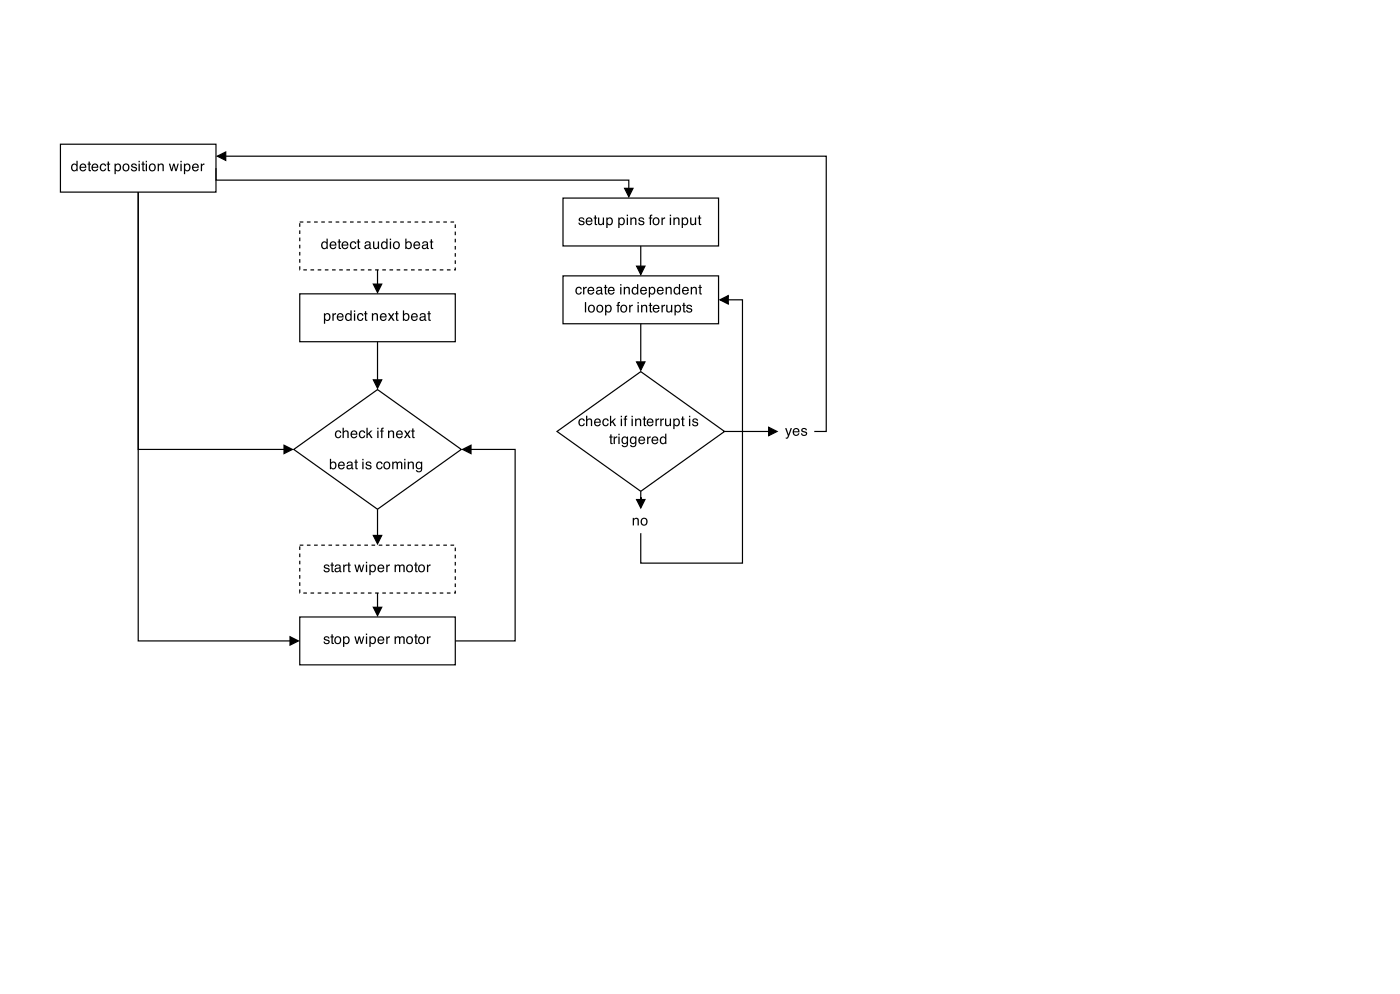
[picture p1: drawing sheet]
<svg xmlns="http://www.w3.org/2000/svg" width="226mm" height="161mm" viewBox="0 0 226 161" stroke-linecap="round" stroke-linejoin="round" font-family="sans-serif">
<g fill="none" stroke="#000" stroke-width=".19">
<path d="M9.8 23.3h25.1v7.7h-25.1zM34.9 27.2v1.9h66.7v1.3M90.9 32h25.2v7.7h-25.2zM100.9 30.4h1.3l-.6 1.4zM103.5 39.7v3.3M48.4 47.4h25.1v7.8h-25.1zM60.3 45.9h1.4l-.7 1.3zM61 43.6v2.3M61 55.2v6.1M90.9 44.5h25.2v7.8h-25.2zM102.8 43h1.4l-.7 1.3zM102.8 58.4h1.4l-.7 1.4z"/>
<path d="M103.5 52.3v6.1M116.3 48.4l1.3-.7v1.4zM117.6 48.4h2.3v42.5h-16.4v-4.8M45.9 71.9l1.3 .7-1.3 .7zM45.9 72.6h-23.6v-41.6v72.5h24.5M47.4 72.6l13.6-9.7 13.5 9.7-13.5 9.6zM60.3 61.3h1.4l-.7 1.4zM74.7 72.6l1.4-.7v1.4zM76.1 72.6h7.1v30.9h-9.7M90 69.7l13.5-9.7 13.5 9.7-13.5 9.6zM48.4 99.6h25.1v7.8h-25.1zM60.3 86.5h1.4l-.7 1.3z"/>
<path d="M60.3 98.1h1.4l-.7 1.3zM61 82.2v4.3M61 95.8v2.3M46.8 102.8l1.4 .7-1.4 .7z"/>
</g>
<g fill="#000">
<path d="M11.8 26.7a.42 .42 0 0 0-.1 .6 .42 .42 0 0 0 .6 .1l.1-.4a.35 .35 0 0 0-.5-.4zM11.7 26.5l.4-.1 .2 .2v-.6h.2v1.6h-.1v-.1a.53 .53 0 0 1-.7 .1 .53 .53 0 0 1-.2-.7zM13 26.6a.56 .56 0 0 1 .7-.1 .56 .56 0 0 1 .2 .6h-.8a.35 .35 0 0 0 .2 .4 .35 .35 0 0 0 .4-.2h.2a.59 .59 0 0 1-.8 .3 .59 .59 0 0 1-.2-.9zM13.2 26.7l-.1 .2h.6v-.2a.33 .33 0 0 0-.5 0zM14.3 26.1h.2v.3h.2v.2h-.2v.8l.2 .1v.1h-.3l-.1-.1v-.9h-.2v-.2h.2zM14.9 26.6a.56 .56 0 0 1 .7-.1 .56 .56 0 0 1 .3 .6h-.9a.35 .35 0 0 0 .2 .4 .35 .35 0 0 0 .5-.2h.2a.59 .59 0 0 1-.9 .3 .59 .59 0 0 1-.2-.9zM15.1 26.7l-.1 .2h.7l-.1-.2a.33 .33 0 0 0-.5 0zM16.3 26.6l.4-.2a.44 .44 0 0 1 .4 .4h-.2v-.2a.43 .43 0 0 0-.6 .4 .43 .43 0 0 0 .5 .5l.1-.3h.2a.57 .57 0 0 1-.8 .4 .57 .57 0 0 1-.1-.9zM17.4 26.1h.2v.3h.2v.2h-.2v.8l.2 .1v.1h-.3l-.1-.1v-.9h-.2v-.2h.2zM18.8 26.6a.47 .47 0 0 0-.1 .6 .47 .47 0 0 0 .5 .3 .46 .46 0 0 0 .2-.6 .46 .46 0 0 0-.6-.3zM18.5 26.4h.2v.2a.54 .54 0 0 1 .7-.1 .54 .54 0 0 1 .1 .7 .47 .47 0 0 1-.3 .5 .47 .47 0 0 1-.5-.2v.6h-.2zM20.1 26.7a.42 .42 0 0 0-.1 .6 .42 .42 0 0 0 .6 .1 .42 .42 0 0 0 .1-.6 .42 .42 0 0 0-.6-.1zM19.9 26.6a.59 .59 0 0 1 .9 .1 .59 .59 0 0 1-.1 .8 .59 .59 0 0 1-.9-.1v-.5zM21.3 26.5l.3-.1 .3 .1 .2 .3h-.2a.26 .26 0 0 0-.3-.2 .26 .26 0 0 0-.2 .2l.1 .1a.58 .58 0 0 1 .6 .5 .53 .53 0 0 1-.5 .3 .53 .53 0 0 1-.5-.4h.2a.29 .29 0 0 0 .3 .2 .29 .29 0 0 0 .3-.3 .58 .58 0 0 1-.7-.6zM22.4 26.4h.2v1.2h-.2zM22.4 26h.2v.2h-.2zM23 26.1h.2v.3h.2v.2h-.2v.8l.2 .1v.1h-.3l-.1-.1v-.9h-.2v-.2h.2zM23.5 26.4h.2v1.2h-.2zM23.5 26h.2v.2h-.2zM24.3 26.7a.42 .42 0 0 0 0 .6 .42 .42 0 0 0 .6 .1 .42 .42 0 0 0 0-.6 .42 .42 0 0 0-.6-.1zM24.2 26.6a.59 .59 0 0 1 .8 .1 .59 .59 0 0 1-.1 .8 .59 .59 0 0 1-.8-.1v-.5zM25.5 26.4h.2v.2a.43 .43 0 0 1 .5-.2 .43 .43 0 0 1 .3 .5v.7h-.3v-.7a.3 .3 0 0 0-.3-.3 .3 .3 0 0 0-.2 .4v.6h-.2zM27.3 26.4h.2l.2 1 .3-1h.2l.2 1 .3-1h.2l-.4 1.2h-.2l-.2-.9-.3 .9h-.2zM29.1 26.4h.2v1.2h-.2zM29.1 26h.2v.2h-.2zM30.1 26.6a.47 .47 0 0 0-.2 .6 .47 .47 0 0 0 .5 .3 .46 .46 0 0 0 .2-.6 .46 .46 0 0 0-.5-.3zM29.7 26.4h.2v.2a.54 .54 0 0 1 .7-.1 .54 .54 0 0 1 .1 .7 .47 .47 0 0 1-.3 .5 .47 .47 0 0 1-.5-.2v.6h-.2zM31.2 26.6a.56 .56 0 0 1 .6-.1 .56 .56 0 0 1 .3 .6h-.9a.35 .35 0 0 0 .3 .4 .35 .35 0 0 0 .4-.2h.2a.59 .59 0 0 1-.9 .3 .59 .59 0 0 1-.1-.9zM31.3 26.7l-.1 .2h.7l-.1-.2a.33 .33 0 0 0-.5 0zM32.4 26.4h.2v.2l.4-.2v.2l-.3 .2-.1 .8h-.2z" fill-rule="evenodd"/>
<path d="M52.2 39.3a.42 .42 0 0 0-.1 .5 .42 .42 0 0 0 .6 .1v-.3a.35 .35 0 0 0-.4-.4zM52.1 39.1l.4-.1 .2 .1v-.6h.2v1.7h-.1v-.2a.53 .53 0 0 1-.8 .1 .53 .53 0 0 1-.1-.6zM53.4 39.1a.56 .56 0 0 1 .7-.1 .56 .56 0 0 1 .2 .7h-.8a.35 .35 0 0 0 .2 .4 .35 .35 0 0 0 .4-.3h.2a.59 .59 0 0 1-.8 .4 .59 .59 0 0 1-.2-.9zM53.6 39.2l-.1 .3h.6v-.2a.33 .33 0 0 0-.5-.1zM54.7 38.6h.2v.4h.2v.2h-.2v.7l.2 .1v.2h-.3l-.1-.1v-.9h-.2v-.2h.2zM55.3 39.1a.56 .56 0 0 1 .7-.1 .56 .56 0 0 1 .3 .7h-.9a.35 .35 0 0 0 .2 .4 .35 .35 0 0 0 .5-.3h.2a.59 .59 0 0 1-.9 .4 .59 .59 0 0 1-.2-.9zM55.5 39.2l-.1 .3h.7l-.1-.2a.33 .33 0 0 0-.5-.1zM56.7 39.1l.4-.1a.44 .44 0 0 1 .4 .4h-.2v-.2a.43 .43 0 0 0-.6 .4 .43 .43 0 0 0 .5 .4l.1-.2h.2a.57 .57 0 0 1-.8 .3 .57 .57 0 0 1-.1-.8zM57.8 38.6h.2v.4h.2v.2h-.2v.7l.2 .1v.2h-.3l-.1-.1v-.9h-.2v-.2h.2zM59.1 39.8v.1a.31 .31 0 0 0 .4 .1 .31 .31 0 0 0 .1-.4zM59.1 39h.3a.39 .39 0 0 1 .5 .3v.7l.1 .1-.1 .1a.34 .34 0 0 0-.5 0 .37 .37 0 0 1-.5-.2 .37 .37 0 0 1 .3-.5l.4-.1a.28 .28 0 0 0-.2-.3 .28 .28 0 0 0-.3 .3h-.2zM60.3 39h.2v.9l.2 .2a.39 .39 0 0 0 .3-.5v-.6h.2v1.2h-.2v-.2a.42 .42 0 0 1-.4 .2 .42 .42 0 0 1-.3-.4zM61.8 39.3a.42 .42 0 0 0-.1 .5 .42 .42 0 0 0 .6 .1l.1-.3a.35 .35 0 0 0-.5-.4zM61.8 39.1l.4-.1 .2 .1v-.6h.2v1.7h-.2v-.2a.53 .53 0 0 1-.7 .1 .53 .53 0 0 1-.2-.6zM63 39h.2v1.2h-.2zM63 38.5h.2v.3h-.2zM63.8 39.3a.42 .42 0 0 0-.1 .6 .42 .42 0 0 0 .6 0 .42 .42 0 0 0 0-.6 .42 .42 0 0 0-.5 0zM63.6 39.1a.59 .59 0 0 1 .9 .1 .59 .59 0 0 1-.1 .9 .59 .59 0 0 1-.9-.1v-.6zM65.5 38.5h.2v.6a.53 .53 0 0 1 .7 0 .53 .53 0 0 1 .1 .7 .48 .48 0 0 1-.3 .4 .48 .48 0 0 1-.6-.2v.2h-.1zM65.8 39.2a.42 .42 0 0 0-.1 .6 .42 .42 0 0 0 .5 .1 .42 .42 0 0 0 .1-.5 .42 .42 0 0 0-.5-.2zM66.9 39.1a.56 .56 0 0 1 .7-.1 .56 .56 0 0 1 .3 .7h-.9a.35 .35 0 0 0 .2 .4 .35 .35 0 0 0 .5-.3h.2a.59 .59 0 0 1-.9 .4 .59 .59 0 0 1-.2-.9zM67.1 39.2l-.1 .3h.7l-.1-.2a.33 .33 0 0 0-.5-.1zM68.4 39.8l-.1 .1a.31 .31 0 0 0 .5 .1 .31 .31 0 0 0 .1-.4zM68.3 39h.4a.39 .39 0 0 1 .4 .3v.7l.2 .1-.1 .1a.34 .34 0 0 0-.6 0 .37 .37 0 0 1-.5-.2 .37 .37 0 0 1 .4-.5l.4-.1a.28 .28 0 0 0-.2-.3 .28 .28 0 0 0-.3 .3h-.2zM69.6 38.6h.2v.4h.2v.2h-.2v.7l.2 .1v.2h-.3l-.1-.1v-.9h-.2v-.2h.2z" fill-rule="evenodd"/>
<path d="M93.6 35.2l.3-.1 .3 .1 .2 .3h-.2a.26 .26 0 0 0-.3-.2 .26 .26 0 0 0-.2 .2v.1a.58 .58 0 0 1 .7 .5 .53 .53 0 0 1-.5 .3 .53 .53 0 0 1-.5-.4h.2a.29 .29 0 0 0 .3 .2 .29 .29 0 0 0 .3-.3 .58 .58 0 0 1-.7-.6zM94.8 35.3a.56 .56 0 0 1 .6-.1 .56 .56 0 0 1 .3 .6h-.9a.35 .35 0 0 0 .3 .4 .35 .35 0 0 0 .4-.2h.2a.59 .59 0 0 1-.9 .3 .59 .59 0 0 1-.1-.9zM94.9 35.4l-.1 .2h.7l-.1-.2a.33 .33 0 0 0-.5 0zM96.1 34.8h.2v.3h.2v.2h-.2v.8l.2 .1v.1h-.3l-.1-.1v-.9h-.2v-.2h.2zM96.6 35.1h.2v.9l.2 .2a.39 .39 0 0 0 .4-.5v-.6h.2v1.2h-.2v-.1a.42 .42 0 0 1-.5 .2 .42 .42 0 0 1-.3-.5zM98.3 35.3a.47 .47 0 0 0-.2 .6 .47 .47 0 0 0 .5 .3 .46 .46 0 0 0 .2-.6 .46 .46 0 0 0-.5-.3zM97.9 35.1h.2v.2a.54 .54 0 0 1 .8-.1 .54 .54 0 0 1 .1 .7 .47 .47 0 0 1-.4 .5 .47 .47 0 0 1-.5-.2v.6h-.2zM100.2 35.3a.47 .47 0 0 0-.1 .6 .47 .47 0 0 0 .4 .3 .46 .46 0 0 0 .2-.6 .46 .46 0 0 0-.5-.3zM99.9 35.1h.2v.2a.54 .54 0 0 1 .7-.1 .54 .54 0 0 1 .1 .7 .47 .47 0 0 1-.3 .5 .47 .47 0 0 1-.5-.2v.6h-.2zM101.2 35.1h.2v1.2h-.2zM101.2 34.7h.2v.2h-.2zM101.8 35.1h.2v.2a.43 .43 0 0 1 .5-.2 .43 .43 0 0 1 .3 .5v.7h-.2v-.7a.3 .3 0 0 0-.4-.3 .3 .3 0 0 0-.2 .4v.6h-.2zM103.2 35.2l.4-.1 .3 .1 .2 .3h-.2a.26 .26 0 0 0-.3-.2 .26 .26 0 0 0-.2 .2v.1a.58 .58 0 0 1 .7 .5 .53 .53 0 0 1-.6 .3 .53 .53 0 0 1-.4-.4h.2a.29 .29 0 0 0 .3 .2 .29 .29 0 0 0 .3-.3h-.1a.58 .58 0 0 1-.6-.6zM105 34.8l.4-.1v.1l-.2 .2v.1h.2v.2h-.2v1h-.2v-1h-.2v-.2h.2zM105.7 35.4a.42 .42 0 0 0-.1 .6 .42 .42 0 0 0 .6 .1 .42 .42 0 0 0 .1-.6 .42 .42 0 0 0-.6-.1zM105.6 35.3a.59 .59 0 0 1 .8 0 .59 .59 0 0 1-.1 .9 .59 .59 0 0 1-.8-.1l-.1-.5zM106.8 35.1h.2v.2l.4-.2v.2l-.3 .2-.1 .8h-.2zM108.2 35.1h.2v1.2h-.2zM108.2 34.7h.2v.2h-.2zM108.8 35.1h.2v.2a.43 .43 0 0 1 .5-.2 .43 .43 0 0 1 .3 .5v.7h-.2v-.7a.3 .3 0 0 0-.4-.3 .3 .3 0 0 0-.2 .4v.6h-.2zM110.5 35.3a.47 .47 0 0 0-.2 .6 .47 .47 0 0 0 .5 .3 .46 .46 0 0 0 .2-.6 .46 .46 0 0 0-.5-.3zM110.1 35.1h.2v.2a.54 .54 0 0 1 .7-.1 .54 .54 0 0 1 .2 .7 .47 .47 0 0 1-.4 .5 .47 .47 0 0 1-.5-.2v.6h-.2zM111.5 35.1h.2v.9l.2 .2a.39 .39 0 0 0 .3-.5v-.6h.2v1.2h-.1v-.1a.42 .42 0 0 1-.5 .2 .42 .42 0 0 1-.3-.5zM112.9 34.8h.2v.3h.2v.2h-.2v.8l.2 .1v.1h-.3l-.1-.1v-.9h-.2v-.2h.2z" fill-rule="evenodd"/>
<path d="M52.7 50.8a.47 .47 0 0 0-.2 .5 .47 .47 0 0 0 .5 .3 .46 .46 0 0 0 .2-.5 .46 .46 0 0 0-.5-.3zM52.3 50.6h.2v.2a.54 .54 0 0 1 .7-.1 .54 .54 0 0 1 .2 .7 .47 .47 0 0 1-.4 .4 .47 .47 0 0 1-.5-.1v.6h-.2zM53.7 50.6h.2v.2l.4-.2v.2l-.4 .2v.8h-.2zM54.6 50.7a.56 .56 0 0 1 .6-.1 .56 .56 0 0 1 .3 .7h-.9a.35 .35 0 0 0 .3 .4 .35 .35 0 0 0 .4-.3h.2a.59 .59 0 0 1-.9 .4 .59 .59 0 0 1-.1-.9zM54.7 50.8l-.1 .3h.7l-.1-.2a.33 .33 0 0 0-.5-.1zM56 50.9a.42 .42 0 0 0-.1 .5 .42 .42 0 0 0 .6 .1l.1-.3a.35 .35 0 0 0-.5-.4zM56 50.6h.4l.2 .1v-.6h.2v1.7h-.2v-.2a.53 .53 0 0 1-.7 .1 .53 .53 0 0 1-.2-.7zM57.2 50.6h.2v1.2h-.2zM57.2 50.1h.2v.3h-.2zM57.8 50.7l.4-.2a.44 .44 0 0 1 .5 .5h-.2l-.1-.2a.43 .43 0 0 0-.5 .4 .43 .43 0 0 0 .4 .4l.2-.2h.2a.57 .57 0 0 1-.8 .3 .57 .57 0 0 1-.2-.8zM58.9 50.2h.3v.4h.1v.2h-.1v.7l.1 .1v.2h-.2l-.1-.1-.1-.9h-.1v-.2h.1zM60.1 50.6h.2v.2a.43 .43 0 0 1 .5-.2 .43 .43 0 0 1 .3 .4v.8h-.3v-.8a.3 .3 0 0 0-.3-.2 .3 .3 0 0 0-.2 .4v.6h-.2zM61.5 50.7a.56 .56 0 0 1 .7-.1 .56 .56 0 0 1 .3 .7h-.9a.35 .35 0 0 0 .2 .4 .35 .35 0 0 0 .4-.3h.2a.59 .59 0 0 1-.8 .4 .59 .59 0 0 1-.2-.9zM61.7 50.8l-.1 .3h.6v-.2a.33 .33 0 0 0-.5-.1zM62.7 50.6h.2l.3 .4 .3-.4h.2l-.4 .6 .4 .6h-.2l-.3-.5-.3 .5h-.3l.5-.6zM64 50.2h.2v.4h.2v.2h-.2v.7l.2 .1v.2h-.3l-.1-.1v-.9h-.2v-.2h.2zM65.1 50.1h.2v.6a.53 .53 0 0 1 .7 0 .53 .53 0 0 1 .1 .6 .48 .48 0 0 1-.3 .5 .48 .48 0 0 1-.5-.2v.2h-.2zM65.4 50.8a.42 .42 0 0 0-.1 .6 .42 .42 0 0 0 .6 .1 .42 .42 0 0 0 0-.6 .42 .42 0 0 0-.5-.1zM66.5 50.7a.56 .56 0 0 1 .7-.1 .56 .56 0 0 1 .3 .7h-.9a.35 .35 0 0 0 .3 .4 .35 .35 0 0 0 .4-.3h.2a.59 .59 0 0 1-.9 .4 .59 .59 0 0 1-.2-.9zM66.7 50.8l-.1 .3h.7l-.1-.2a.33 .33 0 0 0-.5-.1zM68 51.4v.1a.31 .31 0 0 0 .4 .1 .31 .31 0 0 0 .1-.4zM67.9 50.6h.4a.39 .39 0 0 1 .5 .3v.7l.1 .1-.1 .1a.34 .34 0 0 0-.5 0 .37 .37 0 0 1-.6-.3 .37 .37 0 0 1 .4-.4l.4-.1a.28 .28 0 0 0-.2-.3 .28 .28 0 0 0-.3 .3h-.2zM69.2 50.2h.2v.4h.2v.2h-.2v.7l.2 .1v.2h-.3l-.1-.1v-.9h-.2v-.2h.2z" fill-rule="evenodd"/>
<path d="M93.1 46.5l.4-.2a.44 .44 0 0 1 .5 .4h-.2l-.1-.1a.43 .43 0 0 0-.6 .3 .43 .43 0 0 0 .5 .5l.2-.3h.2a.57 .57 0 0 1-.8 .4 .57 .57 0 0 1-.2-.9zM94.2 46.3h.2v.2l.4-.2v.2l-.4 .2v.8h-.2zM95 46.5a.56 .56 0 0 1 .7-.1 .56 .56 0 0 1 .3 .6h-.9a.35 .35 0 0 0 .3 .4 .35 .35 0 0 0 .4-.2h.2a.59 .59 0 0 1-.9 .3 .59 .59 0 0 1-.1-.9zM95.2 46.6l-.1 .2h.7l-.1-.2a.33 .33 0 0 0-.5 0zM96.5 47.1v.1a.31 .31 0 0 0 .4 .2 .31 .31 0 0 0 .1-.4zM96.5 46.4l.3-.1a.39 .39 0 0 1 .5 .3v.8h.1l-.1 .2a.34 .34 0 0 0-.5 0 .37 .37 0 0 1-.5-.3 .37 .37 0 0 1 .3-.4l.4-.1a.28 .28 0 0 0-.2-.3 .28 .28 0 0 0-.3 .2h-.2zM97.7 46h.2v.3h.2v.2h-.2v.8l.2 .1v.1h-.3l-.1-.1v-.9h-.2v-.2h.2zM98.3 46.5a.56 .56 0 0 1 .7-.1 .56 .56 0 0 1 .3 .6h-.9a.35 .35 0 0 0 .2 .4 .35 .35 0 0 0 .5-.2h.2a.59 .59 0 0 1-.9 .3 .59 .59 0 0 1-.2-.9zM98.5 46.6l-.1 .2h.7l-.1-.2a.33 .33 0 0 0-.5 0zM100.2 46.3h.2v1.2h-.2zM100.2 45.9h.2v.2h-.2zM100.7 46.3h.2v.2a.43 .43 0 0 1 .5-.2 .43 .43 0 0 1 .3 .5v.7h-.2v-.7a.3 .3 0 0 0-.3-.3 .3 .3 0 0 0-.2 .4v.6h-.3zM102.3 46.6a.42 .42 0 0 0-.1 .6 .42 .42 0 0 0 .6 .1l.1-.4a.35 .35 0 0 0-.5-.4zM102.3 46.4l.4-.1 .2 .2v-.6h.2v1.6h-.2v-.1a.53 .53 0 0 1-.7 .1 .53 .53 0 0 1-.2-.7zM103.5 46.5a.56 .56 0 0 1 .7-.1 .56 .56 0 0 1 .3 .6h-.9a.35 .35 0 0 0 .3 .4 .35 .35 0 0 0 .4-.2h.2a.59 .59 0 0 1-.9 .3 .59 .59 0 0 1-.1-.9zM103.7 46.6l-.1 .2h.7l-.1-.2a.33 .33 0 0 0-.5 0zM105.1 46.5a.47 .47 0 0 0-.1 .6 .47 .47 0 0 0 .4 .3 .46 .46 0 0 0 .3-.6 .46 .46 0 0 0-.6-.3zM104.8 46.3h.2v.2a.54 .54 0 0 1 .7-.1 .54 .54 0 0 1 .1 .8 .47 .47 0 0 1-.3 .4 .47 .47 0 0 1-.5-.2v.6h-.2zM106.3 46.5a.56 .56 0 0 1 .6-.1 .56 .56 0 0 1 .3 .6h-.9a.35 .35 0 0 0 .3 .4 .35 .35 0 0 0 .4-.2h.2a.59 .59 0 0 1-.9 .3 .59 .59 0 0 1-.1-.9zM106.4 46.6l-.1 .2h.7l-.1-.2a.33 .33 0 0 0-.5 0zM107.5 46.3h.2v.2a.43 .43 0 0 1 .5-.2 .43 .43 0 0 1 .3 .5v.7h-.2v-.7a.3 .3 0 0 0-.4-.3 .3 .3 0 0 0-.2 .4v.6h-.2zM109.1 46.6a.42 .42 0 0 0-.1 .6 .42 .42 0 0 0 .6 .1l.1-.4a.35 .35 0 0 0-.5-.4zM109 46.4l.4-.1 .3 .2v-.6h.2v1.6h-.2v-.1a.53 .53 0 0 1-.7 .1 .53 .53 0 0 1-.2-.7zM110.3 46.5a.56 .56 0 0 1 .7-.1 .56 .56 0 0 1 .3 .6h-.9a.35 .35 0 0 0 .2 .4 .35 .35 0 0 0 .4-.2h.2a.59 .59 0 0 1-.8 .3 .59 .59 0 0 1-.2-.9zM110.5 46.6l-.1 .2h.6v-.2a.33 .33 0 0 0-.5 0zM111.6 46.3h.2v.2a.43 .43 0 0 1 .5-.2 .43 .43 0 0 1 .3 .5v.7h-.2v-.7a.3 .3 0 0 0-.4-.3 .3 .3 0 0 0-.2 .4v.6h-.2zM113 46h.2v.3h.2v.2h-.2v.8l.2 .1v.1h-.3l-.1-.1v-.9h-.2v-.2h.2z" fill-rule="evenodd"/>
<path d="M94.5 48.8h.2v1.6h-.2zM95.3 49.5a.42 .42 0 0 0-.1 .6 .42 .42 0 0 0 .6 .1 .42 .42 0 0 0 .1-.6 .42 .42 0 0 0-.6-.1zM95.1 49.4a.59 .59 0 0 1 .9 .1 .59 .59 0 0 1-.1 .8 .59 .59 0 0 1-.9-.1v-.5zM96.6 49.5a.42 .42 0 0 0-.1 .6 .42 .42 0 0 0 .7 .1 .42 .42 0 0 0 0-.6 .42 .42 0 0 0-.6-.1zM96.5 49.4a.59 .59 0 0 1 .8 .1 .59 .59 0 0 1-.1 .8 .59 .59 0 0 1-.8-.1l-.1-.5zM98.1 49.4a.47 .47 0 0 0-.2 .6 .47 .47 0 0 0 .5 .3 .46 .46 0 0 0 .2-.6 .46 .46 0 0 0-.5-.3zM97.7 49.2h.2v.2a.54 .54 0 0 1 .8-.1 .54 .54 0 0 1 .1 .8 .47 .47 0 0 1-.4 .4 .47 .47 0 0 1-.5-.2v.6h-.2zM99.8 48.9l.3-.1v.1l-.2 .2v.1h.2v.2h-.2v1h-.2v-1h-.1v-.2h.1zM100.5 49.5a.42 .42 0 0 0-.1 .6 .42 .42 0 0 0 .6 .1 .42 .42 0 0 0 .1-.6 .42 .42 0 0 0-.6-.1zM100.3 49.4a.59 .59 0 0 1 .9 .1 .59 .59 0 0 1-.1 .8 .59 .59 0 0 1-.9-.1v-.5zM101.6 49.2h.2v.2l.4-.2v.2l-.4 .2v.8h-.2zM103 49.2h.2v1.2h-.2zM103 48.8h.2v.2h-.2zM103.6 49.2h.1v.2a.43 .43 0 0 1 .5-.2 .43 .43 0 0 1 .3 .5v.7h-.2v-.7a.3 .3 0 0 0-.3-.3 .3 .3 0 0 0-.2 .4v.6h-.2zM104.9 48.9h.3v.3h.1v.2h-.1v.8l.1 .1v.1h-.2l-.1-.1-.1-.9h-.1v-.2h.1zM105.6 49.4a.56 .56 0 0 1 .7-.1 .56 .56 0 0 1 .2 .6h-.9a.35 .35 0 0 0 .3 .4 .35 .35 0 0 0 .4-.2h.2a.59 .59 0 0 1-.8 .3 .59 .59 0 0 1-.2-.9zM105.7 49.5l-.1 .2h.7v-.2a.33 .33 0 0 0-.6 0zM106.8 49.2h.2v.2l.4-.2v.2l-.3 .2-.1 .8h-.2zM107.6 49.2h.2v.9l.2 .2a.39 .39 0 0 0 .4-.5v-.6h.2v1.2h-.2v-.1a.42 .42 0 0 1-.5 .2 .42 .42 0 0 1-.3-.4zM109.3 49.4a.47 .47 0 0 0-.2 .6 .47 .47 0 0 0 .5 .3 .46 .46 0 0 0 .2-.6 .46 .46 0 0 0-.5-.3zM108.9 49.2h.2v.2a.54 .54 0 0 1 .8-.1 .54 .54 0 0 1 .1 .8 .47 .47 0 0 1-.3 .4 .47 .47 0 0 1-.5-.2v.6h-.3zM110.4 48.9h.2v.3h.2v.2h-.2v.8l.2 .1v.1h-.3l-.1-.1v-.9h-.2v-.2h.2zM111 49.3l.3-.1 .3 .1 .2 .3h-.2a.26 .26 0 0 0-.3-.2 .26 .26 0 0 0-.2 .2v.1a.58 .58 0 0 1 .7 .5 .53 .53 0 0 1-.6 .3 .53 .53 0 0 1-.4-.4h.2a.29 .29 0 0 0 .3 .2 .29 .29 0 0 0 .3-.3 .58 .58 0 0 1-.7-.6z" fill-rule="evenodd"/>
<path d="M53.3 74.1h.2v.6a.53 .53 0 0 1 .7-.1 .53 .53 0 0 1 .1 .7 .48 .48 0 0 1-.3 .5 .48 .48 0 0 1-.5-.2v.2h-.2zM53.6 74.8a.42 .42 0 0 0-.1 .6 .42 .42 0 0 0 .6 .1 .42 .42 0 0 0 0-.6 .42 .42 0 0 0-.5-.1zM54.7 74.7a.56 .56 0 0 1 .7-.1 .56 .56 0 0 1 .3 .6h-.9a.35 .35 0 0 0 .3 .4 .35 .35 0 0 0 .4-.2h.2a.59 .59 0 0 1-.9 .3 .59 .59 0 0 1-.1-.9zM54.9 74.8l-.1 .3h.7l-.1-.3a.33 .33 0 0 0-.5 0zM56.2 75.3v.1a.31 .31 0 0 0 .4 .2 .31 .31 0 0 0 .1-.4zM56.2 74.6l.3-.1a.39 .39 0 0 1 .5 .4v.7h.1l-.1 .2a.34 .34 0 0 0-.5 0 .37 .37 0 0 1-.5-.3 .37 .37 0 0 1 .3-.4l.4-.1a.28 .28 0 0 0-.2-.3 .28 .28 0 0 0-.3 .2h-.2zM57.4 74.2h.2v.4h.2v.1h-.2v.8l.2 .1v.2h-.3l-.1-.2v-.9h-.2v-.1h.2zM58.5 74.6h.2v1.2h-.2zM58.5 74.1h.2v.2h-.2zM59.2 74.6l.3-.1 .3 .1 .2 .3h-.2a.26 .26 0 0 0-.3-.2 .26 .26 0 0 0-.2 .2v.1a.58 .58 0 0 1 .7 .6 .53 .53 0 0 1-.6 .2 .53 .53 0 0 1-.4-.4h.2a.29 .29 0 0 0 .3 .2 .29 .29 0 0 0 .3-.2v-.1a.58 .58 0 0 1-.7-.6zM60.9 74.7l.4-.2a.44 .44 0 0 1 .5 .5h-.2l-.1-.2a.43 .43 0 0 0-.5 .3 .43 .43 0 0 0 .4 .5l.2-.3h.2a.57 .57 0 0 1-.8 .4 .57 .57 0 0 1-.2-.9zM62.2 74.8a.42 .42 0 0 0-.1 .6 .42 .42 0 0 0 .7 .1 .42 .42 0 0 0 0-.6 .42 .42 0 0 0-.6-.1zM62.1 74.7a.59 .59 0 0 1 .8 .1 .59 .59 0 0 1-.1 .8 .59 .59 0 0 1-.8-.1l-.1-.5zM63.4 74.6h.2v.1a.4 .4 0 0 1 .6 0 .4 .4 0 0 1 .5-.2 .4 .4 0 0 1 .3 .5v.8h-.2v-1l-.2-.1-.3 .2v.9h-.2l-.1-1-.3-.1-.1 .2v.9h-.2zM65.3 74.6h.2v1.2h-.2zM65.3 74.1h.2v.2h-.2zM65.9 74.6h.2v.1a.43 .43 0 0 1 .5-.2 .43 .43 0 0 1 .3 .5v.8h-.3v-.8a.3 .3 0 0 0-.3-.3 .3 .3 0 0 0-.2 .4v.7h-.2zM67.3 74.7l.3-.2 .4 .2v-.1h.2v1.1a.53 .53 0 0 1-.4 .6 .53 .53 0 0 1-.6-.4l.5 .2a.38 .38 0 0 0 .3-.5 .53 .53 0 0 1-.7 .1 .53 .53 0 0 1-.1-.7zM67.5 74.8a.44 .44 0 0 0-.2 .5 .44 .44 0 0 0 .5 .3 .44 .44 0 0 0 .2-.6 .44 .44 0 0 0-.5-.2z" fill-rule="evenodd"/>
<path d="M54.2 69.7l.4-.2a.44 .44 0 0 1 .5 .4h-.2l-.1-.2a.43 .43 0 0 0-.5 .4 .43 .43 0 0 0 .4 .5l.2-.3h.2a.57 .57 0 0 1-.8 .4 .57 .57 0 0 1-.1-.9zM55.3 69.1h.2v.6a.43 .43 0 0 1 .5-.2 .43 .43 0 0 1 .3 .5v.7h-.2v-.8l-.2-.2-.3 .2-.1 .8h-.2zM56.8 69.7a.56 .56 0 0 1 .7-.1 .56 .56 0 0 1 .2 .6h-.9a.35 .35 0 0 0 .3 .4 .35 .35 0 0 0 .4-.2h.2a.59 .59 0 0 1-.8 .3 .59 .59 0 0 1-.2-.9zM56.9 69.8l-.1 .2h.7v-.2a.33 .33 0 0 0-.6 0zM58.1 69.7l.4-.2a.44 .44 0 0 1 .5 .4h-.2l-.1-.2a.43 .43 0 0 0-.5 .4 .43 .43 0 0 0 .4 .5l.2-.3h.2a.57 .57 0 0 1-.8 .4 .57 .57 0 0 1-.2-.9zM59.2 69.1h.2v.9l.5-.5h.3l-.5 .5 .5 .7h-.3l-.3-.6-.2 .2v.4h-.2zM60.9 69.5h.2v1.2h-.2zM60.9 69.1h.2v.2h-.2zM61.6 69.2l.4-.1v.1l-.2 .2v.1h.2v.2h-.2v1h-.2v-1h-.2v-.2h.2zM62.7 69.5h.2v.2a.43 .43 0 0 1 .5-.2 .43 .43 0 0 1 .3 .5v.7h-.2v-.7a.3 .3 0 0 0-.4-.3 .3 .3 0 0 0-.2 .4v.6h-.2zM64.1 69.7a.56 .56 0 0 1 .7-.1 .56 .56 0 0 1 .3 .6h-.9a.35 .35 0 0 0 .2 .4 .35 .35 0 0 0 .4-.2h.2a.59 .59 0 0 1-.8 .3 .59 .59 0 0 1-.2-.9zM64.3 69.8l-.1 .2h.7l-.1-.2a.33 .33 0 0 0-.5 0zM65.3 69.5h.2l.3 .5 .3-.5h.2l-.4 .6 .5 .6h-.3l-.3-.4-.3 .4h-.3l.5-.6zM66.6 69.2h.2v.3h.2v.2h-.2v.8l.2 .1v.1h-.3l-.1-.1v-.9h-.2v-.2h.2z" fill-rule="evenodd"/>
<path d="M93.6 67.7l.4-.1a.44 .44 0 0 1 .5 .4h-.2l-.1-.2a.43 .43 0 0 0-.6 .4 .43 .43 0 0 0 .5 .4l.2-.2h.2a.57 .57 0 0 1-.9 .4 .57 .57 0 0 1-.1-.9zM94.7 67.1h.2v.7a.43 .43 0 0 1 .5-.2 .43 .43 0 0 1 .2 .4v.8h-.2v-.9l-.2-.2-.3 .3v.8h-.2zM96.1 67.7a.56 .56 0 0 1 .7-.1 .56 .56 0 0 1 .3 .7h-.9a.35 .35 0 0 0 .2 .4 .35 .35 0 0 0 .4-.3h.2a.59 .59 0 0 1-.8 .4 .59 .59 0 0 1-.2-.9zM96.3 67.8l-.1 .3h.6v-.2a.33 .33 0 0 0-.5-.1zM97.4 67.7l.4-.1a.44 .44 0 0 1 .5 .4h-.2l-.1-.2a.43 .43 0 0 0-.5 .4 .43 .43 0 0 0 .4 .4l.2-.2h.2a.57 .57 0 0 1-.8 .4 .57 .57 0 0 1-.1-.9zM98.5 67.1h.2v1l.5-.5h.3l-.5 .4 .5 .8h-.2l-.4-.6-.2 .2v.4h-.2zM100.3 67.6h.2v1.2h-.2zM100.3 67.1h.2v.3h-.2zM100.9 67.2l.4-.1v.2l-.2 .1v.2h.2v.2h-.2v1h-.2v-1h-.2v-.2h.2zM102 67.6h.2v1.2h-.2zM102 67.1h.2v.3h-.2zM102.6 67.6h.2v.2a.43 .43 0 0 1 .5-.2 .43 .43 0 0 1 .3 .4v.8h-.2v-.8a.3 .3 0 0 0-.4-.2 .3 .3 0 0 0-.2 .4v.6h-.2zM104 67.3h.2v.3h.2v.2h-.2v.8h.2v.2h-.3l-.1-.1v-.9h-.2v-.2h.2zM104.6 67.7a.56 .56 0 0 1 .7-.1 .56 .56 0 0 1 .3 .7h-.9a.35 .35 0 0 0 .2 .4 .35 .35 0 0 0 .4-.3h.2a.59 .59 0 0 1-.8 .4 .59 .59 0 0 1-.2-.9zM104.8 67.8l-.1 .3h.6v-.2a.33 .33 0 0 0-.5-.1zM105.9 67.6h.2v.2l.4-.2v.2l-.4 .2v.8h-.2zM106.6 67.6h.2v.2l.4-.2v.2l-.3 .2v.8h-.3zM107.4 67.6h.2v.9l.3 .2a.39 .39 0 0 0 .3-.5v-.6h.2v1.2h-.2v-.2a.42 .42 0 0 1-.5 .2 .42 .42 0 0 1-.3-.4zM109.1 67.8a.47 .47 0 0 0-.2 .5 .47 .47 0 0 0 .5 .3 .46 .46 0 0 0 .2-.5 .46 .46 0 0 0-.5-.3zM108.8 67.6h.2v.2a.54 .54 0 0 1 .7-.1 .54 .54 0 0 1 .1 .7 .47 .47 0 0 1-.3 .4 .47 .47 0 0 1-.5-.1v.6h-.2zM110.2 67.3h.2v.3h.2v.2h-.2v.8h.2v.2h-.3l-.1-.1v-.9h-.2v-.2h.2zM111.3 67.6h.2v1.2h-.2zM111.3 67.1h.2v.3h-.2zM111.9 67.7l.4-.1h.3l.1 .3h-.1a.26 .26 0 0 0-.3-.2 .26 .26 0 0 0-.3 .3h.1a.58 .58 0 0 1 .7 .6 .53 .53 0 0 1-.6 .2 .53 .53 0 0 1-.4-.4h.2a.29 .29 0 0 0 .3 .3 .29 .29 0 0 0 .3-.3h-.1a.58 .58 0 0 1-.6-.6z" fill-rule="evenodd"/>
<path d="M98.6 70.2h.2v.3h.2v.2h-.2v.7l.2 .1v.2h-.3l-.1-.1v-.9h-.2v-.2h.2zM99.1 70.5h.2v.2l.4-.2v.2l-.4 .2v.8h-.2zM99.9 70.5h.2v1.2h-.2zM99.9 70h.2v.3h-.2zM100.5 70.6l.4-.1 .4 .2v-.2h.1v1.1a.53 .53 0 0 1-.4 .6 .53 .53 0 0 1-.6-.3l.5 .1a.38 .38 0 0 0 .3-.5 .53 .53 0 0 1-.7 .1 .53 .53 0 0 1-.1-.7zM100.7 70.7a.44 .44 0 0 0-.1 .5 .44 .44 0 0 0 .5 .3 .44 .44 0 0 0 .2-.5 .44 .44 0 0 0-.6-.3zM101.9 70.6l.3-.1 .4 .2v-.2h.2v1.1a.53 .53 0 0 1-.4 .6 .53 .53 0 0 1-.6-.3l.5 .1a.38 .38 0 0 0 .3-.5 .53 .53 0 0 1-.7 .1 .53 .53 0 0 1-.2-.7zM102.1 70.7a.44 .44 0 0 0-.2 .5 .44 .44 0 0 0 .5 .3 .44 .44 0 0 0 .2-.5 .44 .44 0 0 0-.5-.3zM103.3 70.6a.56 .56 0 0 1 .6-.1 .56 .56 0 0 1 .3 .7h-.9a.35 .35 0 0 0 .3 .4 .35 .35 0 0 0 .4-.3h.2a.59 .59 0 0 1-.9 .4 .59 .59 0 0 1-.1-.9zM103.4 70.7l-.1 .3h.7l-.1-.2a.33 .33 0 0 0-.5-.1zM104.5 70.5h.2v.2l.4-.2v.2l-.4 .2v.8h-.2zM105.4 70.6a.56 .56 0 0 1 .7-.1 .56 .56 0 0 1 .2 .7h-.9a.35 .35 0 0 0 .3 .4 .35 .35 0 0 0 .4-.3h.2a.59 .59 0 0 1-.8 .4 .59 .59 0 0 1-.2-.9zM105.5 70.7l-.1 .3h.7v-.2a.33 .33 0 0 0-.6-.1zM106.9 70.8a.42 .42 0 0 0-.1 .5 .42 .42 0 0 0 .6 .1v-.3a.35 .35 0 0 0-.4-.4zM106.8 70.6l.4-.1 .2 .1v-.6h.2v1.7h-.2v-.2a.53 .53 0 0 1-.7 .1 .53 .53 0 0 1-.1-.6z" fill-rule="evenodd"/>
<path d="M52.4 91.2l.4-.1 .2 .1 .2 .3h-.2a.26 .26 0 0 0-.2-.2 .26 .26 0 0 0-.3 .2l.1 .1a.58 .58 0 0 1 .6 .6 .53 .53 0 0 1-.5 .2 .53 .53 0 0 1-.4-.4h.2a.29 .29 0 0 0 .3 .3 .29 .29 0 0 0 .2-.3v-.1a.58 .58 0 0 1-.7-.5zM53.5 90.8h.2v.4h.2v.1h-.2v.8l.2 .1v.2h-.2l-.2-.2v-.9h-.1v-.1h.1zM54.3 92l-.1 .1a.31 .31 0 0 0 .4 .1 .31 .31 0 0 0 .2-.4zM54.2 91.2l.3-.1a.39 .39 0 0 1 .5 .4v.7h.2l-.1 .2a.34 .34 0 0 0-.6 0 .37 .37 0 0 1-.5-.3 .37 .37 0 0 1 .4-.4l.4-.1a.28 .28 0 0 0-.2-.3 .28 .28 0 0 0-.3 .2h-.2zM55.4 91.2h.2v.2l.4-.2v.2l-.3 .2-.1 .8h-.2zM56.2 90.8h.2v.4h.2v.1h-.2v.8l.2 .1v.2h-.2l-.1-.2-.1-.9h-.1v-.1h.1zM57.2 91.2h.3l.2 .9 .2-.9h.3l.2 .9 .2-.9h.2l-.3 1.2h-.2l-.3-1-.2 1h-.2zM59.1 91.2h.2v1.2h-.2zM59.1 90.7h.2v.3h-.2zM60 91.4a.47 .47 0 0 0-.1 .5 .47 .47 0 0 0 .4 .3 .46 .46 0 0 0 .2-.5 .46 .46 0 0 0-.5-.3zM59.7 91.2h.2v.1a.54 .54 0 0 1 .7 0 .54 .54 0 0 1 .1 .7 .47 .47 0 0 1-.3 .4 .47 .47 0 0 1-.5-.2v.7h-.2zM61.1 91.3a.56 .56 0 0 1 .7-.1 .56 .56 0 0 1 .3 .6h-.9a.35 .35 0 0 0 .2 .4 .35 .35 0 0 0 .5-.2h.2a.59 .59 0 0 1-.9 .4 .59 .59 0 0 1-.2-.9zM61.3 91.4l-.1 .3h.7l-.1-.2a.33 .33 0 0 0-.5-.1zM62.4 91.2h.2v.2l.4-.2v.2l-.4 .2v.8h-.2zM63.7 91.2h.2v.1a.4 .4 0 0 1 .7 0 .4 .4 0 0 1 .5-.1 .4 .4 0 0 1 .3 .4v.8h-.2l-.1-1-.2-.1-.2 .2v.9h-.3v-1h-.3l-.1 .1-.1 .9h-.2zM65.9 91.5a.42 .42 0 0 0-.1 .6 .42 .42 0 0 0 .6 0 .42 .42 0 0 0 .1-.6 .42 .42 0 0 0-.6 0zM65.7 91.3a.59 .59 0 0 1 .9 .1 .59 .59 0 0 1-.1 .8 .59 .59 0 0 1-.8-.1l-.1-.5zM67.1 90.8h.2v.4h.2v.1h-.2v.8l.2 .1v.2h-.3l-.1-.2v-.9h-.2v-.1h.2zM67.8 91.5a.42 .42 0 0 0 0 .6 .42 .42 0 0 0 .6 0 .42 .42 0 0 0 0-.6 .42 .42 0 0 0-.6 0zM67.7 91.3a.59 .59 0 0 1 .8 .1 .59 .59 0 0 1-.1 .8 .59 .59 0 0 1-.8-.1l-.1-.5zM69 91.2h.2v.2l.4-.2v.2l-.4 .2v.8h-.2z" fill-rule="evenodd"/>
<path d="M52.4 102.8l.4-.1 .2 .1 .2 .3h-.2a.26 .26 0 0 0-.2-.2 .26 .26 0 0 0-.3 .2l.1 .1a.58 .58 0 0 1 .6 .6 .53 .53 0 0 1-.5 .2 .53 .53 0 0 1-.4-.4h.2a.29 .29 0 0 0 .3 .3 .29 .29 0 0 0 .2-.3v-.1a.58 .58 0 0 1-.7-.5zM53.5 102.4h.2v.4h.2v.1h-.2v.8l.2 .1v.2h-.2l-.2-.2v-.9h-.1v-.1h.1zM54.3 103.1a.42 .42 0 0 0-.1 .6 .42 .42 0 0 0 .6 0 .42 .42 0 0 0 .1-.6 .42 .42 0 0 0-.6 0zM54.1 102.9a.59 .59 0 0 1 .9 .1 .59 .59 0 0 1-.1 .8 .59 .59 0 0 1-.8-.1l-.1-.5zM55.8 103a.47 .47 0 0 0-.2 .5 .47 .47 0 0 0 .5 .3 .46 .46 0 0 0 .2-.5 .46 .46 0 0 0-.5-.3zM55.4 102.8h.2v.1a.54 .54 0 0 1 .7 0 .54 .54 0 0 1 .2 .7 .47 .47 0 0 1-.4 .4 .47 .47 0 0 1-.5-.2v.7h-.2zM57.2 102.8h.3l.2 .9 .2-.9h.3l.2 .9 .2-.9h.2l-.3 1.2h-.2l-.3-1-.2 1h-.2zM59.1 102.8h.2v1.2h-.2zM59.1 102.3h.2v.2h-.2zM60 103a.47 .47 0 0 0-.1 .5 .47 .47 0 0 0 .4 .3 .46 .46 0 0 0 .2-.5 .46 .46 0 0 0-.5-.3zM59.7 102.8h.2v.1a.54 .54 0 0 1 .7 0 .54 .54 0 0 1 .1 .7 .47 .47 0 0 1-.3 .4 .47 .47 0 0 1-.5-.2v.7h-.2zM61.1 102.9a.56 .56 0 0 1 .7-.1 .56 .56 0 0 1 .3 .6h-.9a.35 .35 0 0 0 .2 .4 .35 .35 0 0 0 .5-.2h.2a.59 .59 0 0 1-.9 .4 .59 .59 0 0 1-.2-.9zM61.3 103l-.1 .3h.7l-.1-.2a.33 .33 0 0 0-.5-.1zM62.4 102.8h.2v.2l.4-.3v.3l-.4 .2v.8h-.2zM63.7 102.8h.2v.1a.4 .4 0 0 1 .7 0 .4 .4 0 0 1 .5-.1 .4 .4 0 0 1 .3 .4v.8h-.2l-.1-1-.2-.1-.2 .2v.9h-.3v-1l-.3-.1-.1 .2-.1 .9h-.2zM65.9 103.1a.42 .42 0 0 0-.1 .6 .42 .42 0 0 0 .6 0 .42 .42 0 0 0 .1-.6 .42 .42 0 0 0-.6 0zM65.7 102.9a.59 .59 0 0 1 .9 .1 .59 .59 0 0 1-.1 .8 .59 .59 0 0 1-.8-.1l-.1-.5zM67.1 102.4h.2v.4h.2v.1h-.2v.8l.2 .1v.2h-.3l-.1-.2v-.9h-.2v-.1h.2zM67.8 103.1a.42 .42 0 0 0 0 .6 .42 .42 0 0 0 .6 0 .42 .42 0 0 0 0-.6 .42 .42 0 0 0-.6 0zM67.7 102.9a.59 .59 0 0 1 .8 .1 .59 .59 0 0 1-.1 .8 .59 .59 0 0 1-.8-.1l-.1-.5zM69 102.8h.2v.2l.4-.3v.3l-.4 .2v.8h-.2z" fill-rule="evenodd"/>
</g>
<path d="M48.4 35.9h25.1v7.7h-25.1zM48.4 88h25.1v7.8h-25.1z" fill="none" stroke="#000" stroke-width=".19" stroke-dasharray=".6 .6" stroke-linecap="butt"/>
<path d="M100.9 30.4h1.3l-.6 1.4zM60.3 45.9h1.4l-.7 1.3zM102.8 43h1.4l-.7 1.3zM102.8 58.4h1.4l-.7 1.4zM116.3 48.4l1.3-.7v1.4zM45.9 71.9l1.3 .7-1.3 .7zM60.3 61.3h1.4l-.7 1.4zM74.7 72.6l1.4-.7v1.4zM60.3 86.5h1.4l-.7 1.3zM60.3 98.1h1.4l-.7 1.3zM46.8 102.8l1.4 .7-1.4 .7z" fill="#000"/>
<path d="M100.6 82.2h5.8v3.9h-5.8z" fill="#fff"/>
<path d="M102.2 83.6h.2v.2a.43 .43 0 0 1 .5-.2 .43 .43 0 0 1 .3 .5v.7h-.2v-.7a.3 .3 0 0 0-.4-.3 .3 .3 0 0 0-.2 .4v.6h-.2zM103.8 83.9a.42 .42 0 0 0-.1 .6 .42 .42 0 0 0 .6 .1 .42 .42 0 0 0 .1-.6 .42 .42 0 0 0-.6-.1zM103.6 83.8a.59 .59 0 0 1 .9 .1 .59 .59 0 0 1-.1 .8 .59 .59 0 0 1-.9-.1v-.5z" fill-rule="evenodd" fill="#000"/>
<path d="M103.5 79.3v2v-1v.4M102.8 80.7h1.4l-.7 1.3z" fill="none" stroke="#000" stroke-width=".19"/>
<path d="M102.8 80.7h1.4l-.7 1.3z" fill="#000"/>
<path d="M125.7 67.7h5.8v3.9h-5.8z" fill="#fff"/>
<path d="M126.8 69.1h.2l.4 1 .3-1h.2l-.5 1.3a.4 .4 0 0 1-.5 .4v-.2l.2 .1 .2-.3zM128.2 69.3a.56 .56 0 0 1 .7-.1 .56 .56 0 0 1 .2 .6h-.9a.35 .35 0 0 0 .3 .4 .35 .35 0 0 0 .4-.2h.2a.59 .59 0 0 1-.8 .3 .59 .59 0 0 1-.2-.9zM128.4 69.4l-.1 .2h.6v-.2a.33 .33 0 0 0-.5 0zM129.5 69.2l.4-.1 .3 .1 .1 .3h-.2a.26 .26 0 0 0-.2-.2 .26 .26 0 0 0-.3 .2l.1 .1a.58 .58 0 0 1 .6 .6 .53 .53 0 0 1-.5 .2 .53 .53 0 0 1-.4-.4h.2a.29 .29 0 0 0 .3 .2 .29 .29 0 0 0 .3-.2l-.1-.1a.58 .58 0 0 1-.7-.6z" fill-rule="evenodd" fill="#000"/>
<path d="M35.1 25.2l1.4-.7v1.4zM36.5 25.2h97v44.5h-2M117 69.7h7.2M124.2 69l1.3 .7-1.3 .7z" fill="none" stroke="#000" stroke-width=".19"/>
<path d="M35.1 25.2l1.4-.7v1.4zM124.2 69l1.3 .7-1.3 .7z" fill="#000"/>
</svg>
